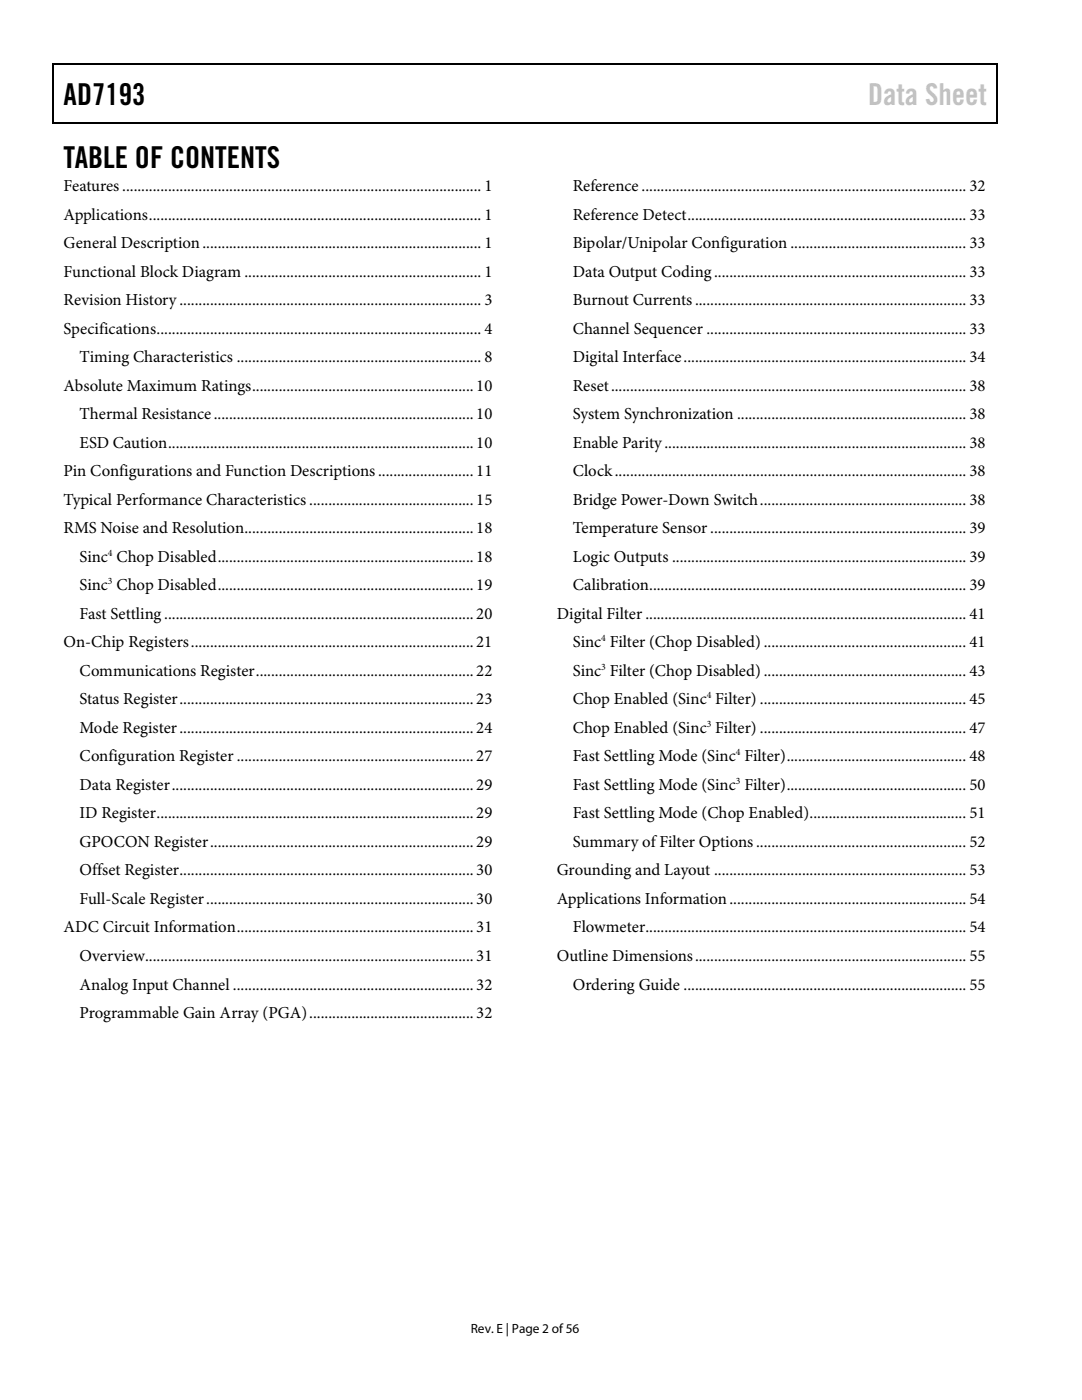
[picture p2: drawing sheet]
<svg xmlns="http://www.w3.org/2000/svg" width="216mm" height="279mm" viewBox="0 0 216 279" stroke-linecap="round" stroke-linejoin="round" font-family="sans-serif">
<defs><g id="words">
<g font-size="6">
<text x="12.7" y="20.9">AD7193</text>
<text x="12.7" y="33.6">TABLE OF CONTENTS</text>
</g>
<text font-size="6" fill="#c1c1c1" x="173.2" y="20.9">Data Sheet</text>
<g font-size="3.3">
<text x="12.7" y="38.1">Features.............................................................................................. 1</text>
<text x="114.3" y="38.1">Reference ..................................................................................... 32</text>
<text x="12.7" y="43.8">Applications....................................................................................... 1</text>
<text x="114.3" y="43.8">Reference Detect......................................................................... 33</text>
<text x="12.7" y="49.5">General Description......................................................................... 1</text>
<text x="114.3" y="49.5">Bipolar/Unipolar Configuration .............................................. 33</text>
<text x="12.7" y="55.2">Functional Block Diagram .............................................................. 1</text>
<text x="114.3" y="55.2">Data Output Coding.................................................................. 33</text>
<text x="12.7" y="60.9">Revision History............................................................................... 3</text>
<text x="114.3" y="60.9">Burnout Currents....................................................................... 33</text>
<text x="12.7" y="66.6">Specifications..................................................................................... 4</text>
<text x="114.3" y="66.6">Channel Sequencer .................................................................... 33</text>
<text x="12.7" y="78">Absolute Maximum Ratings..........................................................10</text>
<text x="15.9" y="72.3">Timing Characteristics ................................................................ 8</text>
<text x="114.3" y="72.3">Digital Interface.......................................................................... 34</text>
<text x="114.3" y="78">Reset............................................................................................. 38</text>
<text x="15.9" y="83.7">Thermal Resistance....................................................................10</text>
<text x="114.3" y="83.7">System Synchronization ............................................................ 38</text>
<text x="15.9" y="89.4">ESD Caution................................................................................10</text>
<text x="114.3" y="89.4">Enable Parity............................................................................... 38</text>
<text x="12.7" y="95">Pin Configurations and Function Descriptions.........................11</text>
<text x="114.3" y="95">Clock............................................................................................ 38</text>
<text x="12.7" y="100.8">Typical Performance Characteristics ...........................................15</text>
<text x="114.3" y="100.8">Bridge Power-Down Switch...................................................... 38</text>
<text x="12.7" y="106.4">RMS Noise and Resolution............................................................18</text>
<text x="114.3" y="106.4">Temperature Sensor ................................................................... 39</text>
<text x="15.9" y="112.1">Sinc Chop Disabled...................................................................18</text>
<text x="114.3" y="112.1">Logic Outputs ............................................................................. 39</text>
<text x="15.9" y="117.8">Sinc Chop Disabled...................................................................19</text>
<text x="114.3" y="117.8">Calibration................................................................................... 39</text>
<text x="15.9" y="123.5">Fast Settling.................................................................................20</text>
<text x="111.1" y="123.5">Digital Filter .................................................................................... 41</text>
<text x="12.7" y="129.2">On-Chip Registers..........................................................................21</text>
<text x="114.3" y="129.2">Sinc Filter (Chop Disabled)..................................................... 41</text>
<text x="15.9" y="134.9">Communications Register.........................................................22</text>
<text x="114.3" y="134.9">Sinc Filter (Chop Disabled)..................................................... 43</text>
<text x="15.9" y="140.6">Status Register.............................................................................23</text>
<text x="114.3" y="140.6">Chop Enabled (Sinc Filter) ...................................................... 45</text>
<text x="15.9" y="146.3">Mode Register.............................................................................24</text>
<text x="114.3" y="146.3">Chop Enabled (Sinc Filter) ...................................................... 47</text>
<text x="15.9" y="151.9">Configuration Register ..............................................................27</text>
<text x="114.3" y="151.9">Fast Settling Mode (Sinc Filter)............................................... 48</text>
<text x="15.9" y="157.6">Data Register...............................................................................29</text>
<text x="114.3" y="157.6">Fast Settling Mode (Sinc Filter)............................................... 50</text>
<text x="15.9" y="163.3">ID Register...................................................................................29</text>
<text x="114.3" y="163.3">Fast Settling Mode (Chop Enabled)......................................... 51</text>
<text x="15.9" y="169">GPOCON Register.....................................................................29</text>
<text x="114.3" y="169">Summary of Filter Options ....................................................... 52</text>
<text x="15.9" y="174.7">Offset Register.............................................................................30</text>
<text x="111.1" y="174.7">Grounding and Layout .................................................................. 53</text>
<text x="15.9" y="180.4">Full-Scale Register......................................................................30</text>
<text x="111.1" y="180.4">Applications Information.............................................................. 54</text>
<text x="12.7" y="186.1">ADC Circuit Information..............................................................31</text>
<text x="15.9" y="191.8">Overview......................................................................................31</text>
<text x="111.1" y="191.8">Outline Dimensions....................................................................... 55</text>
<text x="114.3" y="186.1">Flowmeter.................................................................................... 54</text>
<text x="15.9" y="197.5">Analog Input Channel ...............................................................32</text>
<text x="114.3" y="197.5">Ordering Guide .......................................................................... 55</text>
<text x="15.9" y="203.2">Programmable Gain Array (PGA)...........................................32</text>
</g>
<text font-size="2.7" x="93.9" y="266">Rev. E | Page 2 of56</text>
<g font-size="1.9">
<text x="21.5" y="110.9">4</text>
<text x="21.5" y="116.6">3</text>
<text x="120" y="128">4</text>
<text x="120" y="133.6">3</text>
<text x="141" y="139.4">4</text>
<text x="141" y="145">3</text>
<text x="146.9" y="150.7">4</text>
<text x="146.9" y="156.4">3</text>
</g>
</g></defs>
<path d="M10.5 12.7h.3v1h-.3zM10.5 12.7h.3v.3h-.3zM133.3 12.7h.3v.3h-.3zM198.8 12.7h.2v1h-.2zM198.8 12.7h.2v.3h-.2zM10.5 24.4h.3v.2h-.3zM133.1 24.4h.2v.2h-.2zM198.8 24.4h.2v.2h-.2z" fill="#000"/>
<path d="M10.7 13.7v10.7M10.8 12.8h122.5M133.6 12.8h65.2M198.9 13.7v10.7M10.8 24.5h188" fill="none" stroke="#000" stroke-width=".25"/>
<use href="#words"/>
</svg>
